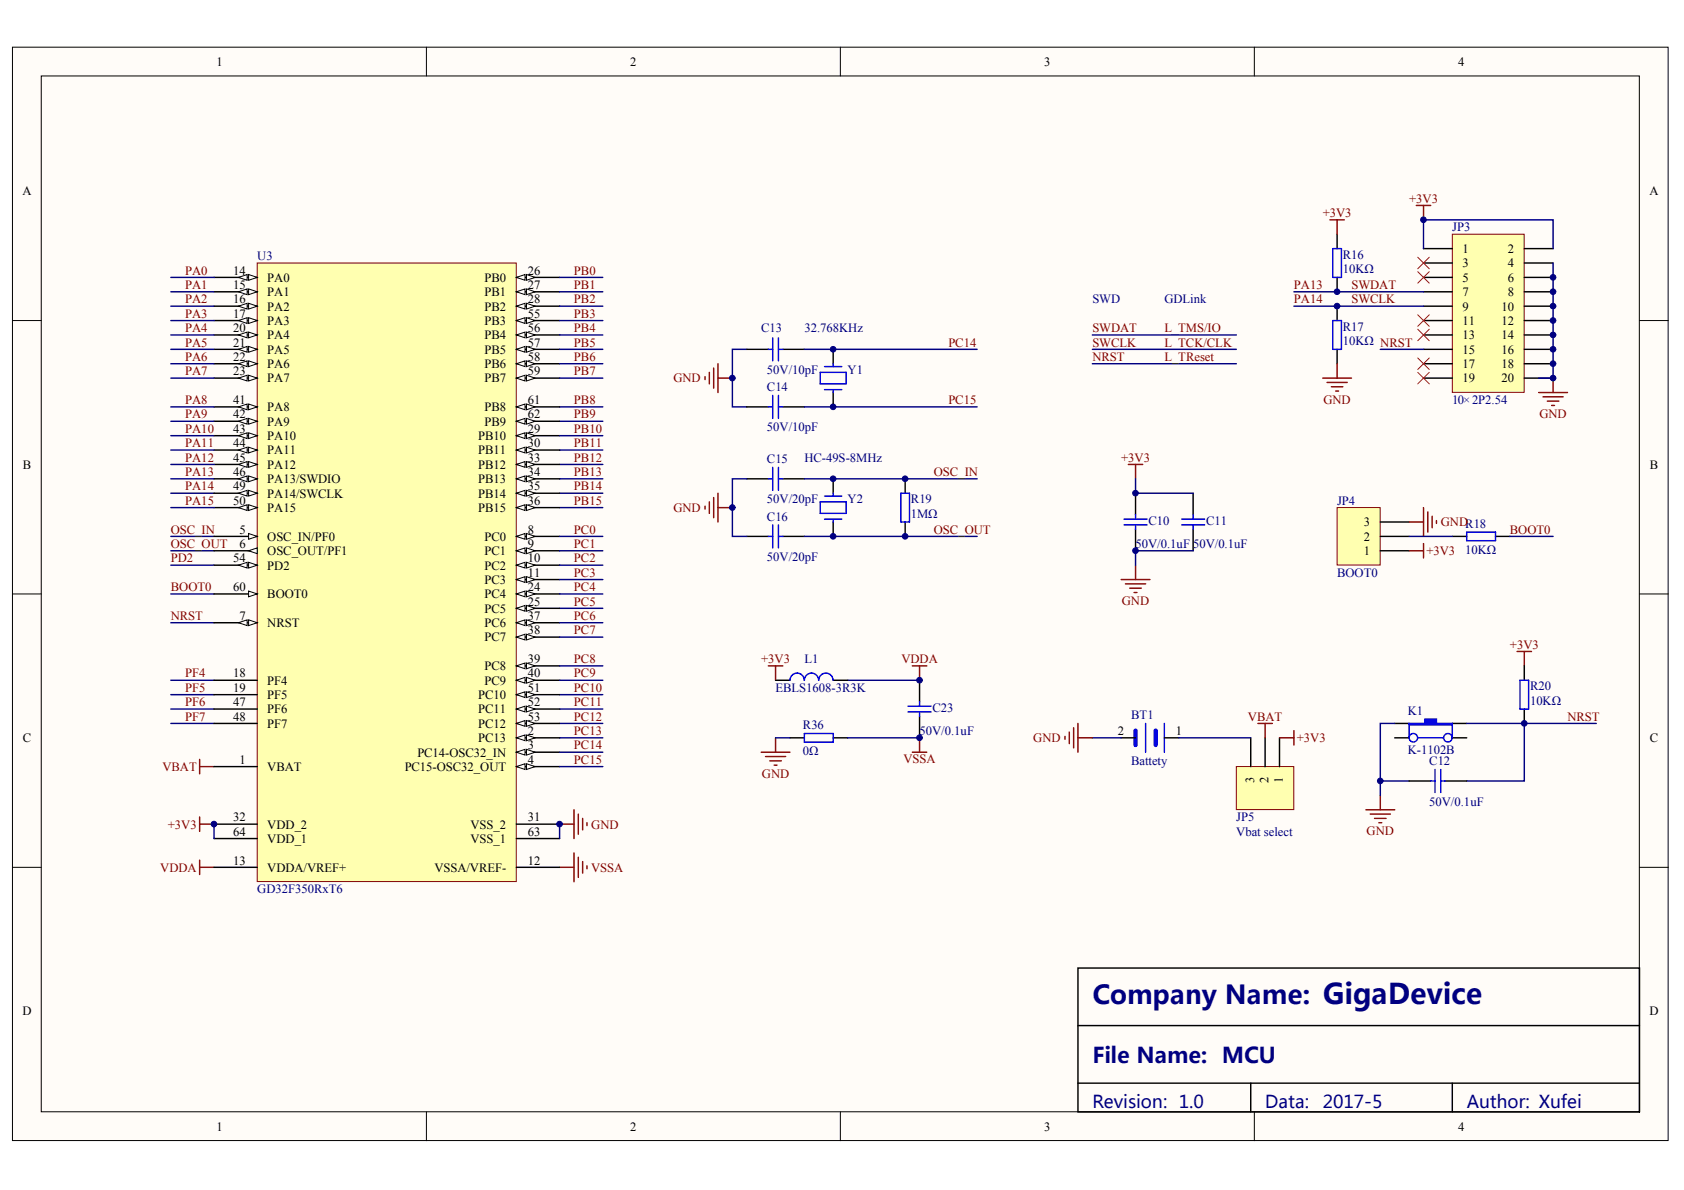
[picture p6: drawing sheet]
<svg xmlns="http://www.w3.org/2000/svg" width="297mm" height="210mm" viewBox="0 0 297 210" stroke-linecap="round" stroke-linejoin="round" font-family="sans-serif">
<defs><g id="words">
<text font-size="4.6" fill="#000080" x="192.7" y="177.1">Company Name: GigaDevice</text>
<text font-size="3.8" fill="#000080" x="192.7" y="187.5">File Name: MCU</text>
<g font-size="3.1" fill="#000080">
<text x="192.7" y="195.4">Revision: 1.0</text>
<text x="223.2" y="195.4">Data:</text>
<text x="233.3" y="195.4">2017-5</text>
<text x="258.7" y="195.4">Author: Xufei</text>
</g>
<g font-size="2.2">
<text x="38.2" y="11.6">1</text>
<text x="111.2" y="11.6">2</text>
<text x="184.2" y="11.6">3</text>
<text x="257.2" y="11.6">4</text>
<text x="4" y="34.4">A</text>
<text x="290.9" y="34.4">A</text>
<text x="257.9" y="44.6">1</text>
<text x="257.9" y="47.2">3</text>
<text x="266" y="44.6">2</text>
<text x="266" y="47.2">4</text>
<text x="41.1" y="48.4">14</text>
<text x="41.1" y="51">15</text>
<text x="41.1" y="53.5">16</text>
<text x="47.2" y="49.7">PA0</text>
<text x="47.2" y="52.2">PA1</text>
<text x="85.5" y="49.7">PB0</text>
<text x="85.5" y="52.2">PB1</text>
<text x="93.1" y="48.4">26</text>
<text x="93.1" y="51">27</text>
<text x="93.1" y="53.5">28</text>
<text x="257.9" y="49.7">5</text>
<text x="257.9" y="52.2">7</text>
<text x="266" y="49.7">6</text>
<text x="266" y="52.2">8</text>
<text x="41.1" y="56">17</text>
<text x="41.1" y="58.6">20</text>
<text x="47.2" y="54.8">PA2</text>
<text x="47.2" y="57.3">PA3</text>
<text x="47.2" y="59.9">PA4</text>
<text x="85.5" y="54.8">PB2</text>
<text x="85.5" y="57.3">PB3</text>
<text x="85.5" y="59.9">PB4</text>
<text x="93.1" y="56">55</text>
<text x="93.1" y="58.6">56</text>
<text x="257.9" y="54.8">9</text>
<text x="257.9" y="57.3">11</text>
<text x="257.9" y="59.9">13</text>
<text x="264.9" y="54.8">10</text>
<text x="264.9" y="57.3">12</text>
<text x="264.9" y="59.9">14</text>
<text x="41.1" y="61.1">21</text>
<text x="41.1" y="63.7">22</text>
<text x="47.2" y="62.4">PA5</text>
<text x="47.2" y="64.9">PA6</text>
<text x="85.5" y="62.4">PB5</text>
<text x="85.5" y="64.9">PB6</text>
<text x="93.1" y="61.1">57</text>
<text x="93.1" y="63.7">58</text>
<text x="257.9" y="62.4">15</text>
<text x="257.9" y="64.9">17</text>
<text x="264.9" y="62.4">16</text>
<text x="264.9" y="64.9">18</text>
<text x="41.1" y="66.2">23</text>
<text x="41.1" y="71.3">41</text>
<text x="47.2" y="67.5">PA7</text>
<text x="85.5" y="67.5">PB7</text>
<text x="93.1" y="66.2">59</text>
<text x="93.1" y="71.3">61</text>
<text x="257.9" y="67.5">19</text>
<text x="264.9" y="67.5">20</text>
<text x="41.1" y="73.8">42</text>
<text x="41.1" y="76.4">43</text>
<text x="47.2" y="72.5">PA8</text>
<text x="47.2" y="75.1">PA9</text>
<text x="47.2" y="77.6">PA10</text>
<text x="84.4" y="77.6">PB10</text>
<text x="85.5" y="72.5">PB8</text>
<text x="85.5" y="75.1">PB9</text>
<text x="93.1" y="73.8">62</text>
<text x="93.1" y="76.4">29</text>
<text x="4" y="82.6">B</text>
<text x="41.1" y="78.9">44</text>
<text x="41.1" y="81.4">45</text>
<text x="41.1" y="84">46</text>
<text x="47.2" y="80.2">PA11</text>
<text x="47.2" y="82.7">PA12</text>
<text x="84.4" y="80.2">PB11</text>
<text x="84.4" y="82.7">PB12</text>
<text x="93.1" y="78.9">30</text>
<text x="93.1" y="81.4">33</text>
<text x="93.1" y="84">34</text>
<text x="291" y="82.6">B</text>
<text x="41.1" y="86.5">49</text>
<text x="41.1" y="89">50</text>
<text x="47.2" y="85.2">PA13/SWDIO</text>
<text x="47.2" y="87.8">PA14/SWCLK</text>
<text x="84.4" y="85.2">PB13</text>
<text x="84.4" y="87.8">PB14</text>
<text x="93.1" y="86.5">35</text>
<text x="93.1" y="89">36</text>
<text x="42.2" y="94.1">5</text>
<text x="47.2" y="95.4">OSC_IN/PF0</text>
<text x="47.2" y="90.3">PA15</text>
<text x="84.4" y="90.3">PB15</text>
<text x="85.5" y="95.4">PC0</text>
<text x="93.1" y="94.1">8</text>
<text x="240.6" y="95.4">2</text>
<text x="240.6" y="92.8">3</text>
<text x="41.1" y="99.2">54</text>
<text x="42.2" y="96.7">6</text>
<text x="47.2" y="97.9">OSC_OUT/PF1</text>
<text x="47.2" y="100.5">PD2</text>
<text x="85.5" y="97.9">PC1</text>
<text x="85.5" y="100.5">PC2</text>
<text x="93.1" y="96.7">9</text>
<text x="93.1" y="99.2">10</text>
<text x="93.1" y="101.7">11</text>
<text x="240.6" y="97.9">1</text>
<text x="41.1" y="104.3">60</text>
<text x="47.2" y="105.5">BOOT0</text>
<text x="85.5" y="103">PC3</text>
<text x="85.5" y="105.5">PC4</text>
<text x="93.1" y="104.3">24</text>
<text x="93.1" y="106.8">25</text>
<text x="42.2" y="109.3">7</text>
<text x="47.2" y="110.6">NRST</text>
<text x="85.5" y="108.1">PC5</text>
<text x="85.5" y="110.6">PC6</text>
<text x="85.5" y="113.2">PC7</text>
<text x="93.1" y="109.3">37</text>
<text x="93.1" y="111.9">38</text>
<text x="41.1" y="119.5">18</text>
<text x="85.5" y="118.2">PC8</text>
<text x="93.1" y="117">39</text>
<text x="93.1" y="119.5">40</text>
<text x="41.1" y="122">19</text>
<text x="41.1" y="124.6">47</text>
<text x="47.2" y="123.3">PF5</text>
<text x="47.2" y="125.8">PF6</text>
<text x="47.2" y="120.8">PF4</text>
<text x="84.4" y="123.3">PC10</text>
<text x="84.4" y="125.8">PC11</text>
<text x="85.5" y="120.8">PC9</text>
<text x="93.1" y="122">51</text>
<text x="93.1" y="124.6">52</text>
<text x="4" y="130.9">C</text>
<text x="41.1" y="127.1">48</text>
<text x="47.2" y="128.4">PF7</text>
<text x="84.4" y="128.4">PC12</text>
<text x="84.4" y="130.9">PC13</text>
<text x="93.1" y="127.1">53</text>
<text x="93.1" y="129.6">2</text>
<text x="197.1" y="129.6">2</text>
<text x="207.4" y="129.6">1</text>
<text x="291" y="130.9">C</text>
<text x="42.2" y="134.7">1</text>
<text x="47.2" y="136">VBAT</text>
<text x="71.4" y="136">PC15-OSC32_OUT</text>
<text x="73.6" y="133.5">PC14-OSC32_IN</text>
<text x="93.1" y="132.2">3</text>
<text x="93.1" y="134.7">4</text>
<text x="221.2" y="138.1" transform="rotate(-90 221.2 138.1)">3</text>
<text x="223.7" y="138.1" transform="rotate(-90 223.7 138.1)">2</text>
<text x="226.3" y="138.1" transform="rotate(-90 226.3 138.1)">1</text>
<text x="41.1" y="144.9">32</text>
<text x="41.1" y="147.4">64</text>
<text x="47.2" y="146.1">VDD_2</text>
<text x="47.2" y="148.7">VDD_1</text>
<text x="83" y="146.1">VSS_2</text>
<text x="83" y="148.7">VSS_1</text>
<text x="93.1" y="144.9">31</text>
<text x="93.1" y="147.4">63</text>
<text x="41.1" y="152.5">13</text>
<text x="47.2" y="153.8">VDDA/VREF+</text>
<text x="76.6" y="153.8">VSSA/VREF-</text>
<text x="93.1" y="152.5">12</text>
<text x="4" y="179.1">D</text>
<text x="290.9" y="179.1">D</text>
<text x="38.2" y="199.4">1</text>
<text x="111.2" y="199.4">2</text>
<text x="184.2" y="199.4">3</text>
<text x="257.2" y="199.4">4</text>
</g>
<g font-size="2.2" fill="#800000">
<text x="248.6" y="35.7">+3V3</text>
<text x="233.3" y="38.3">+3V3</text>
<text x="32.7" y="48.4">PA0</text>
<text x="32.7" y="51">PA1</text>
<text x="32.7" y="53.5">PA2</text>
<text x="101.2" y="53.5">PB2</text>
<text x="101.2" y="51">PB1</text>
<text x="101.2" y="48.4">PB0</text>
<text x="228.2" y="51">PA13</text>
<text x="228.2" y="53.5">PA14</text>
<text x="238.4" y="51">SWDAT</text>
<text x="238.4" y="53.5">SWCLK</text>
<text x="32.7" y="56">PA3</text>
<text x="32.7" y="58.6">PA4</text>
<text x="101.2" y="56">PB3</text>
<text x="101.2" y="58.6">PB4</text>
<text x="192.7" y="58.6">SWDAT</text>
<text x="205.4" y="58.6">L_TMS/IO</text>
<text x="32.7" y="63.7">PA6</text>
<text x="32.7" y="61.1">PA5</text>
<text x="101.2" y="63.7">PB6</text>
<text x="101.2" y="61.1">PB5</text>
<text x="167.3" y="61.1">PC14</text>
<text x="192.7" y="61.1">SWCLK</text>
<text x="192.7" y="63.7">NRST</text>
<text x="205.4" y="61.1">L_TCK/CLK</text>
<text x="205.4" y="63.7">L_TReset</text>
<text x="32.7" y="66.2">PA7</text>
<text x="32.7" y="71.3">PA8</text>
<text x="101.2" y="71.3">PB8</text>
<text x="101.2" y="66.2">PB7</text>
<text x="118.8" y="67.5">GND</text>
<text x="167.3" y="71.3">PC15</text>
<text x="233.4" y="71.2">GND</text>
<text x="32.7" y="76.4">PA10</text>
<text x="32.7" y="73.8">PA9</text>
<text x="101.2" y="76.4">PB10</text>
<text x="101.2" y="73.8">PB9</text>
<text x="271.5" y="73.8">GND</text>
<text x="32.7" y="84">PA13</text>
<text x="32.7" y="81.4">PA12</text>
<text x="32.7" y="78.9">PA11</text>
<text x="101.2" y="78.9">PB11</text>
<text x="101.2" y="84">PB13</text>
<text x="101.2" y="81.4">PB12</text>
<text x="164.7" y="84">OSC_IN</text>
<text x="197.8" y="81.4">+3V3</text>
<text x="32.7" y="86.5">PA14</text>
<text x="32.7" y="89">PA15</text>
<text x="101.2" y="89">PB15</text>
<text x="101.2" y="86.5">PB14</text>
<text x="30.1" y="94.1">OSC_IN</text>
<text x="101.2" y="94.1">PC0</text>
<text x="118.8" y="90.3">GND</text>
<text x="164.7" y="94.1">OSC_OUT</text>
<text x="254.1" y="92.8">GNDR18</text>
<text x="266.3" y="94.1">BOOT0</text>
<text x="30.1" y="96.7">OSC_OUT</text>
<text x="30.1" y="99.2">PD2</text>
<text x="101.2" y="96.7">PC1</text>
<text x="101.2" y="99.2">PC2</text>
<text x="101.2" y="101.7">PC3</text>
<text x="251.6" y="97.9">+3V3</text>
<text x="30.1" y="104.3">BOOT0</text>
<text x="101.2" y="106.8">PC5</text>
<text x="101.2" y="104.3">PC4</text>
<text x="197.9" y="106.8">GND</text>
<text x="30.1" y="109.3">NRST</text>
<text x="101.2" y="111.9">PC7</text>
<text x="101.2" y="109.3">PC6</text>
<text x="32.7" y="119.5">PF4</text>
<text x="101.2" y="119.5">PC9</text>
<text x="101.2" y="117">PC8</text>
<text x="134.3" y="117">+3V3</text>
<text x="159" y="117">VDDA</text>
<text x="266.3" y="114.4">+3V3</text>
<text x="32.7" y="122">PF5</text>
<text x="32.7" y="124.6">PF6</text>
<text x="101.2" y="122">PC10</text>
<text x="101.2" y="124.6">PC11</text>
<text x="32.7" y="127.1">PF7</text>
<text x="101.2" y="127.1">PC12</text>
<text x="101.2" y="129.6">PC13</text>
<text x="182.3" y="130.9">GND</text>
<text x="220.1" y="127.1">VBAT</text>
<text x="228.7" y="130.9">+3V3</text>
<text x="276.5" y="127.1">NRST</text>
<text x="28.7" y="136">VBAT</text>
<text x="101.2" y="132.2">PC14</text>
<text x="101.2" y="134.7">PC15</text>
<text x="134.4" y="137.2">GND</text>
<text x="159.4" y="134.7">VSSA</text>
<text x="29.6" y="146.1">+3V3</text>
<text x="104.3" y="146.1">GND</text>
<text x="241.1" y="147.4">GND</text>
<text x="28.3" y="153.8">VDDA</text>
<text x="104.3" y="153.8">VSSA</text>
</g>
<g font-size="2.2" fill="#000080">
<text x="256.2" y="40.8">JP3</text>
<text x="45.4" y="45.9">U3</text>
<text x="236.9" y="45.6">R16</text>
<text x="192.7" y="53.5">SWD</text>
<text x="205.4" y="53.5">GDLink</text>
<text x="236.9" y="48.2">10KΩ</text>
<text x="134.3" y="58.6">C13</text>
<text x="141.9" y="58.6">32.768KHz</text>
<text x="236.9" y="58.3">R17</text>
<text x="135.3" y="65.9">50V/10pF</text>
<text x="149.5" y="65.9">Y1</text>
<text x="236.9" y="60.9">10KΩ NRST</text>
<text x="135.3" y="69">C14</text>
<text x="256.2" y="71.3">10×2P2.54</text>
<text x="135.3" y="76.1">50V/10pF</text>
<text x="135.3" y="81.7">C15</text>
<text x="141.9" y="81.4">HC-49S-8MHz</text>
<text x="135.3" y="88.8">50V/20pF</text>
<text x="149.5" y="88.8">Y2</text>
<text x="160.7" y="88.8">R19</text>
<text x="235.9" y="89">JP4</text>
<text x="135.3" y="91.8">C16</text>
<text x="160.7" y="91.3">1MΩ</text>
<text x="202.6" y="92.6">C10</text>
<text x="212.7" y="92.6">C11</text>
<text x="135.3" y="98.9">50V/20pF</text>
<text x="200.3" y="96.7">50V/0.1uF</text>
<text x="210.5" y="96.7">50V/0.1uF</text>
<text x="235.9" y="101.7">BOOT0</text>
<text x="258.5" y="97.7">10KΩ</text>
<text x="141.9" y="117">L1</text>
<text x="136.8" y="122">EBLS1608-3R3K</text>
<text x="164.5" y="125.6">C23</text>
<text x="269.9" y="121.8">R20</text>
<text x="269.9" y="124.3">10KΩ</text>
<text x="141.6" y="128.6">R36</text>
<text x="162.2" y="129.6">50V/0.1uF</text>
<text x="199.5" y="126.9">BT1</text>
<text x="248.3" y="126.1">K1</text>
<text x="141.6" y="133.2">0Ω</text>
<text x="199.5" y="135">Battety</text>
<text x="248.3" y="132.9">K-1102B</text>
<text x="252.1" y="135">C12</text>
<text x="252.1" y="142.1">50V/0.1uF</text>
<text x="218.1" y="144.9">JP5</text>
<text x="218.1" y="147.4">Vbat select</text>
<text x="45.4" y="157.6">GD32F350RxT6</text>
</g>
</g></defs>
<g fill="#fffcf8" stroke="#000" stroke-width=".18">
<path d="M2.2 8.3h292v192.9h-292z"/>
<path d="M7.3 13.4h281.9v182.7h-281.9z"/>
</g>
<path d="M75.2 8.3v5.1M148.2 8.3v5.1M221.2 8.3v5.1M2.2 56.5h5.1M289.2 56.5h5.1M2.2 104.8h5.1M289.2 104.8h5.1M2.2 153h5.1M289.2 153h5.1M75.2 196.1v5.1M148.2 196.1v5.1M221.2 196.1v5.1" fill="none" stroke="#000" stroke-width=".18"/>
<path d="M190.1 170.8h99.1v25.3h-99.1zM190.1 180.9h99.1M190.1 191.1h99.1M220.6 191.1v5M256.2 191.1v5" fill="none" stroke="#000" stroke-width=".25"/>
<path d="M218.1 135.2h10.1v7.6h-10.1z" fill="#ffffb0" stroke="#800000" stroke-width=".18"/>
<g fill="none" stroke="#000" stroke-width=".25">
<path d="M131.7 84.5h3.8M131.7 94.6h3.8M138.1 84.5h3.8M138.1 94.6h3.8M147 84.5v2.5M147 92.1v2.5M159.7 84.5v2.5M159.7 92.1v2.5M256.2 94.6h2.5M263.8 94.6h2.5M268.9 117.5v2.5M197.8 130.1h2.5"/>
<path d="M205.4 130.1h2.5M220.6 130.1v5.1M223.2 130.1v5.1M225.7 130.1v5.1M246 130.1h2.6M246 127.6h2.6M248.6 137.8h3.8M254.9 137.8h3.8M256.2 130.1h2.5M256.2 127.6h2.5M268.9 125.1v2.5"/>
</g>
<g fill="none" stroke="#800000" stroke-width=".25">
<path d="M124.4 89.3v.5M125.1 88.5v2.1M125.9 87.8v3.5M126.6 87v5.1M126.6 89.5h2.6M267.6 114.9h2.5M268.9 114.9v2.6M35.2 134v2.5M35.2 135.2h2.6M187.9 129.9v.5M188.6 129.1v2.1M189.4 128.4v3.5"/>
<path d="M190.1 127.6v5.1M190.1 130.1h2.6M221.9 127.6h2.5M223.2 127.6v2.5M225.7 130.1h2.5M228.2 128.9v2.5M240.9 142.8h5.1M241.7 143.6h3.5M242.5 144.4h2M243.2 145.1h.5M243.5 140.3v2.5"/>
</g>
<g fill="none" stroke="#00f" stroke-width=".25">
<path d="M135.5 84.5h.8M135.5 94.6h.8M136.3 82.4v4.1M136.3 92.6v4M137.3 84.5h.8M137.3 82.4v4.1M137.3 92.6v4M137.3 94.6h.8M144.7 88.5h4.5v2.1h-4.5zM145.4 87.5h3.1M145.4 91.6h3.1M147 87v.5"/>
<path d="M147 91.6v.5M158.9 87h1.5v5.1h-1.5zM258.7 93.9h5.1v1.5h-5.1zM268.1 120h1.5v5.1h-1.5zM202.1 127.6v5.1M205.4 127.6v5.1M248.6 127.6v2.5M250.1 130.1h4.5M252.4 137.8h.7M253.1 135.7v4.1M254.1 137.8h.8M254.1 135.7v4.1"/>
<path d="M256.2 127.6v2.5"/>
<circle cx="249.3" cy="130.1" r=".75"/>
<circle cx="255.4" cy="130.1" r=".75"/>
</g>
<path d="M200.3 128.9v2.5M203.9 128.9v2.5" fill="none" stroke="#00f" stroke-width=".76"/>
<path d="M30.1 94.6h7.7M30.1 97.2h7.7M131.7 84.5h-2.5v10.1h2.5M141.9 84.5h30.5M141.9 94.6h30.5M30.1 109.8h7.7M192.7 130.1h5.1M207.9 130.1h12.7M243.5 137.8h5.1M246 127.6h-2.5v12.7M258.7 127.6h22.9M268.9 127.6v10.2h-10.2" fill="none" stroke="#000080" stroke-width=".25"/>
<path d="M248.6 127.6h2.7v-.8h2.1v.8h2.8v.3h-7.6z" fill-rule="evenodd" fill="#00f" stroke="#00f" stroke-width=".25"/>
<path d="M235.9 89.5h7.5v10.2h-7.5z" fill="#ffffb0" stroke="#800000" stroke-width=".18"/>
<path d="M200.3 87v3.8M200.3 93.3v3.9M210.5 87v3.8M210.5 93.3v3.9M243.5 97.2h5.1M243.5 94.6h5.1M243.5 92.1h5.1" fill="none" stroke="#000" stroke-width=".25"/>
<g fill="none" stroke="#800000" stroke-width=".25">
<path d="M199 81.9h2.6M200.3 81.9v2.6M200.3 99.7v2.5M248.6 92.1h2.5M248.6 97.2h2.5M251.1 89.5v5.1M251.1 95.9v2.5M251.9 90.3v3.6M252.6 91.1v2M253.4 91.8v.5M197.8 102.2h5M198.5 103h3.6"/>
<path d="M199.3 103.7h2M200 104.5h.6M35.2 144.1v2.5M35.2 151.7v2.6M35.2 145.4h2.6M35.2 153h2.6M98.7 145.4h2.5M98.7 153h2.5M101.2 142.8v5.1M101.2 150.4v5.1M102 143.6v3.5M102 151.2v3.6"/>
<path d="M102.8 144.4v2M102.8 152v2M103.5 145.1v.5M103.5 152.7v.5"/>
</g>
<g fill="none" stroke="#000080" stroke-width=".25">
<path d="M98.7 71.8h7.6M98.7 74.3h7.6M98.7 79.4h7.6M30.1 87h7.7M30.1 99.7h7.7M98.7 87h7.6M98.7 89.5h7.6M98.7 81.9h7.6M98.7 84.5h7.6M248.6 94.6h7.6M266.3 94.6h7.6M30.1 104.8h7.7"/>
<path d="M30.1 120h7.7M98.7 107.3h7.6M30.1 125.1h7.7M30.1 127.6h7.7M30.1 122.5h7.7M98.7 125.1h7.6M98.7 127.6h7.6M98.7 122.5h7.6M98.7 130.1h7.6"/>
</g>
<path d="M198.3 91.6h4M198.3 92.6h4M200.3 90.8v.8M200.3 92.6v.7M208.4 91.6h4.1M208.4 92.6h4.1M210.5 90.8v.8M210.5 92.6v.7" fill="none" stroke="#00f" stroke-width=".25"/>
<path d="M256.2 41.3h12.6v27.9h-12.6z" fill="#ffffb0" stroke="#800000" stroke-width=".18"/>
<g fill="none" stroke="#000" stroke-width=".25">
<path d="M235.9 41.3v2.6M235.9 48.9v2.6M235.9 54v2.5M251.1 43.9h5.1M251.1 46.4h5.1M251.1 48.9h5.1M251.1 51.5h5.1M251.1 54h5.1M251.1 56.5h5.1M251.1 59.1h5.1M268.9 43.9h5M268.9 46.4h5"/>
<path d="M268.9 48.9h5M268.9 51.5h5M268.9 54h5M268.9 56.5h5M268.9 59.1h5M131.7 61.6h3.8M131.7 71.8h3.8M138.1 61.6h3.8M138.1 71.8h3.8M147 61.6v2.6M147 69.2v2.6M235.9 61.6v2.6"/>
<path d="M251.1 61.6h5.1M251.1 64.2h5.1M251.1 66.7h5.1M268.9 61.6h5M268.9 64.2h5M268.9 66.7h5"/>
</g>
<g fill="none" stroke="#800000" stroke-width=".25">
<path d="M234.6 38.8h2.5M235.9 38.8v2.5M249.8 36.2h2.6M251.1 36.2v2.6M124.4 66.4v.5M125.1 65.7v2M125.9 64.9v3.6M126.6 66.7h2.6M126.6 64.2v5M233.3 66.7h5.1M234.1 67.5h3.5M234.8 68.2h2.1"/>
<path d="M235.6 69h.5M235.9 64.2v2.5M271.4 69.2h5.1M272.2 70h3.5M272.9 70.8h2.1M273.7 71.5h.5M273.9 66.7v2.5"/>
</g>
<g fill="none" stroke="#000080" stroke-width=".25">
<path d="M192.7 59.1h25.4M228.2 54h22.9M228.2 51.5h22.9M251.1 43.9v-5.1h22.8v5.1M273.9 46.4v20.3h-2.5M131.7 61.6h-2.5v10.2h2.5M141.9 61.6h30.5M141.9 71.8h30.5M192.7 61.6h25.4M192.7 64.2h25.4M243.5 61.6h7.6M200.3 84.5v2.5h10.2"/>
<path d="M210.5 97.2h-10.2v2.5"/>
</g>
<path d="M250.1 45.4l2 2M250.1 47.9l2 2M250.1 55.5l2 2.1M250.1 58.1l2 2M252.1 45.4l-2 2M252.1 47.9l-2 2M252.1 55.5l-2 2.1M252.1 58.1l-2 2M250.1 63.1l2 2.1M250.1 65.7l2 2M252.1 63.1l-2 2.1M252.1 65.7l-2 2" fill="none" stroke="#f00" stroke-width=".18"/>
<g fill="none" stroke="#00f" stroke-width=".25">
<path d="M136.3 59.6v4.1M137.3 59.6v4.1M235.1 43.9h1.5v5h-1.5zM235.1 56.5h1.5v5.1h-1.5zM135.5 61.6h.8M135.5 71.8h.8M136.3 69.7v4.1M137.3 61.6h.8M137.3 71.8h.8M137.3 69.7v4.1M144.7 65.7h4.5v2h-4.5zM145.4 68.7h3.1"/>
<path d="M145.4 64.7h3.1M147 64.2v.5M147 68.7v.5"/>
</g>
<path d="M45.4 46.4h45.7v109.1h-45.7z" fill="#ffffb0" stroke="#800000" stroke-width=".18"/>
<path d="M37.8 104.8h7.6" fill="none" stroke="#000" stroke-width=".25"/>
<path d="M43.8 104.3l1.6 .5-1.6 .5z" fill="#fffcf8" stroke="#000" stroke-width=".18"/>
<path d="M37.8 109.8h7.6" fill="none" stroke="#000" stroke-width=".25"/>
<g fill="#fffcf8" stroke="#000" stroke-width=".18">
<path d="M43.8 109.3l1.6 .5-1.6 .5z"/>
<path d="M42.1 109.8l1.5-.5v1z"/>
</g>
<path d="M37.8 94.6h7.6" fill="none" stroke="#000" stroke-width=".25"/>
<path d="M43.8 94.1l1.6 .5-1.6 .5z" fill="#fffcf8" stroke="#000" stroke-width=".18"/>
<path d="M37.8 97.2h7.6" fill="none" stroke="#000" stroke-width=".25"/>
<path d="M43.8 97.2l1.6-.6v1.1z" fill="#fffcf8" stroke="#000" stroke-width=".18"/>
<path d="M37.8 48.9h7.6" fill="none" stroke="#000" stroke-width=".25"/>
<g fill="#fffcf8" stroke="#000" stroke-width=".18">
<path d="M43.8 48.4l1.6 .5-1.6 .5z"/>
<path d="M42.1 48.9l1.5-.5v1z"/>
</g>
<path d="M37.8 51.5h7.6" fill="none" stroke="#000" stroke-width=".25"/>
<g fill="#fffcf8" stroke="#000" stroke-width=".18">
<path d="M43.8 51l1.6 .5-1.6 .5z"/>
<path d="M42.1 51.5l1.5-.5v1z"/>
</g>
<path d="M37.8 54h7.6" fill="none" stroke="#000" stroke-width=".25"/>
<g fill="#fffcf8" stroke="#000" stroke-width=".18">
<path d="M43.8 53.5l1.6 .5-1.6 .5z"/>
<path d="M42.1 54l1.5-.5v1z"/>
</g>
<path d="M37.8 56.5h7.6" fill="none" stroke="#000" stroke-width=".25"/>
<g fill="#fffcf8" stroke="#000" stroke-width=".18">
<path d="M43.8 56l1.6 .5-1.6 .6z"/>
<path d="M42.1 56.5l1.5-.5v1.1z"/>
</g>
<path d="M37.8 59.1h7.6" fill="none" stroke="#000" stroke-width=".25"/>
<g fill="#fffcf8" stroke="#000" stroke-width=".18">
<path d="M43.8 58.6l1.6 .5-1.6 .5z"/>
<path d="M42.1 59.1l1.5-.5v1z"/>
</g>
<path d="M37.8 61.6h7.6" fill="none" stroke="#000" stroke-width=".25"/>
<g fill="#fffcf8" stroke="#000" stroke-width=".18">
<path d="M43.8 61.1l1.6 .5-1.6 .5z"/>
<path d="M42.1 61.6l1.5-.5v1z"/>
</g>
<path d="M37.8 64.2h7.6" fill="none" stroke="#000" stroke-width=".25"/>
<g fill="#fffcf8" stroke="#000" stroke-width=".18">
<path d="M43.8 63.7l1.6 .5-1.6 .5z"/>
<path d="M42.1 64.2l1.5-.5v1z"/>
</g>
<path d="M37.8 66.7h7.6" fill="none" stroke="#000" stroke-width=".25"/>
<g fill="#fffcf8" stroke="#000" stroke-width=".18">
<path d="M43.8 66.2l1.6 .5-1.6 .5z"/>
<path d="M42.1 66.7l1.5-.5v1z"/>
</g>
<path d="M37.8 71.8h7.6" fill="none" stroke="#000" stroke-width=".25"/>
<g fill="#fffcf8" stroke="#000" stroke-width=".18">
<path d="M43.8 71.3l1.6 .5-1.6 .5z"/>
<path d="M42.1 71.8l1.5-.5v1z"/>
</g>
<path d="M37.8 74.3h7.6" fill="none" stroke="#000" stroke-width=".25"/>
<g fill="#fffcf8" stroke="#000" stroke-width=".18">
<path d="M43.8 73.8l1.6 .5-1.6 .5z"/>
<path d="M42.1 74.3l1.5-.5v1z"/>
</g>
<path d="M37.8 76.8h7.6" fill="none" stroke="#000" stroke-width=".25"/>
<g fill="#fffcf8" stroke="#000" stroke-width=".18">
<path d="M43.8 76.3l1.6 .5-1.6 .6z"/>
<path d="M42.1 76.8l1.5-.5v1.1z"/>
</g>
<path d="M37.8 79.4h7.6" fill="none" stroke="#000" stroke-width=".25"/>
<g fill="#fffcf8" stroke="#000" stroke-width=".18">
<path d="M43.8 78.9l1.6 .5-1.6 .5z"/>
<path d="M42.1 79.4l1.5-.5v1z"/>
</g>
<path d="M37.8 81.9h7.6" fill="none" stroke="#000" stroke-width=".25"/>
<g fill="#fffcf8" stroke="#000" stroke-width=".18">
<path d="M43.8 81.4l1.6 .5-1.6 .5z"/>
<path d="M42.1 81.9l1.5-.5v1z"/>
</g>
<path d="M37.8 84.5h7.6" fill="none" stroke="#000" stroke-width=".25"/>
<g fill="#fffcf8" stroke="#000" stroke-width=".18">
<path d="M43.8 84l1.6 .5-1.6 .5z"/>
<path d="M42.1 84.5l1.5-.5v1z"/>
</g>
<path d="M37.8 87h7.6" fill="none" stroke="#000" stroke-width=".25"/>
<g fill="#fffcf8" stroke="#000" stroke-width=".18">
<path d="M43.8 86.5l1.6 .5-1.6 .5z"/>
<path d="M42.1 87l1.5-.5v1z"/>
</g>
<path d="M37.8 89.5h7.6" fill="none" stroke="#000" stroke-width=".25"/>
<g fill="#fffcf8" stroke="#000" stroke-width=".18">
<path d="M43.8 89l1.6 .5-1.6 .5z"/>
<path d="M42.1 89.5l1.5-.5v1z"/>
</g>
<path d="M91.1 48.9h7.6" fill="none" stroke="#000" stroke-width=".25"/>
<g fill="#fffcf8" stroke="#000" stroke-width=".18">
<path d="M91.1 48.9l1.5-.5v1z"/>
<path d="M92.9 48.4l1.5 .5-1.5 .5z"/>
</g>
<path d="M91.1 51.5h7.6" fill="none" stroke="#000" stroke-width=".25"/>
<g fill="#fffcf8" stroke="#000" stroke-width=".18">
<path d="M91.1 51.5l1.5-.5v1z"/>
<path d="M92.9 51l1.5 .5-1.5 .5z"/>
</g>
<path d="M91.1 54h7.6" fill="none" stroke="#000" stroke-width=".25"/>
<g fill="#fffcf8" stroke="#000" stroke-width=".18">
<path d="M91.1 54l1.5-.5v1z"/>
<path d="M92.9 53.5l1.5 .5-1.5 .5z"/>
</g>
<path d="M91.1 56.5h7.6" fill="none" stroke="#000" stroke-width=".25"/>
<g fill="#fffcf8" stroke="#000" stroke-width=".18">
<path d="M91.1 56.5l1.5-.5v1.1z"/>
<path d="M92.9 56l1.5 .5-1.5 .6z"/>
</g>
<path d="M91.1 59.1h7.6" fill="none" stroke="#000" stroke-width=".25"/>
<g fill="#fffcf8" stroke="#000" stroke-width=".18">
<path d="M91.1 59.1l1.5-.5v1z"/>
<path d="M92.9 58.6l1.5 .5-1.5 .5z"/>
</g>
<path d="M91.1 61.6h7.6" fill="none" stroke="#000" stroke-width=".25"/>
<g fill="#fffcf8" stroke="#000" stroke-width=".18">
<path d="M91.1 61.6l1.5-.5v1z"/>
<path d="M92.9 61.1l1.5 .5-1.5 .5z"/>
</g>
<path d="M91.1 64.2h7.6" fill="none" stroke="#000" stroke-width=".25"/>
<g fill="#fffcf8" stroke="#000" stroke-width=".18">
<path d="M91.1 64.2l1.5-.5v1z"/>
<path d="M92.9 63.7l1.5 .5-1.5 .5z"/>
</g>
<path d="M91.1 66.7h7.6" fill="none" stroke="#000" stroke-width=".25"/>
<g fill="#fffcf8" stroke="#000" stroke-width=".18">
<path d="M91.1 66.7l1.5-.5v1z"/>
<path d="M92.9 66.2l1.5 .5-1.5 .5z"/>
</g>
<path d="M91.1 71.8h7.6" fill="none" stroke="#000" stroke-width=".25"/>
<g fill="#fffcf8" stroke="#000" stroke-width=".18">
<path d="M91.1 71.8l1.5-.5v1z"/>
<path d="M92.9 71.3l1.5 .5-1.5 .5z"/>
</g>
<path d="M91.1 74.3h7.6" fill="none" stroke="#000" stroke-width=".25"/>
<g fill="#fffcf8" stroke="#000" stroke-width=".18">
<path d="M91.1 74.3l1.5-.5v1z"/>
<path d="M92.9 73.8l1.5 .5-1.5 .5z"/>
</g>
<path d="M91.1 76.8h7.6" fill="none" stroke="#000" stroke-width=".25"/>
<g fill="#fffcf8" stroke="#000" stroke-width=".18">
<path d="M91.1 76.8l1.5-.5v1.1z"/>
<path d="M92.9 76.3l1.5 .5-1.5 .6z"/>
</g>
<path d="M91.1 79.4h7.6" fill="none" stroke="#000" stroke-width=".25"/>
<g fill="#fffcf8" stroke="#000" stroke-width=".18">
<path d="M91.1 79.4l1.5-.5v1z"/>
<path d="M92.9 78.9l1.5 .5-1.5 .5z"/>
</g>
<path d="M91.1 81.9h7.6" fill="none" stroke="#000" stroke-width=".25"/>
<g fill="#fffcf8" stroke="#000" stroke-width=".18">
<path d="M91.1 81.9l1.5-.5v1z"/>
<path d="M92.9 81.4l1.5 .5-1.5 .5z"/>
</g>
<path d="M91.1 84.5h7.6" fill="none" stroke="#000" stroke-width=".25"/>
<g fill="#fffcf8" stroke="#000" stroke-width=".18">
<path d="M91.1 84.5l1.5-.5v1z"/>
<path d="M92.9 84l1.5 .5-1.5 .5z"/>
</g>
<path d="M91.1 87h7.6" fill="none" stroke="#000" stroke-width=".25"/>
<g fill="#fffcf8" stroke="#000" stroke-width=".18">
<path d="M91.1 87l1.5-.5v1z"/>
<path d="M92.9 86.5l1.5 .5-1.5 .5z"/>
</g>
<path d="M91.1 89.5h7.6" fill="none" stroke="#000" stroke-width=".25"/>
<g fill="#fffcf8" stroke="#000" stroke-width=".18">
<path d="M91.1 89.5l1.5-.5v1z"/>
<path d="M92.9 89l1.5 .5-1.5 .5z"/>
</g>
<path d="M91.1 94.6h7.6" fill="none" stroke="#000" stroke-width=".25"/>
<g fill="#fffcf8" stroke="#000" stroke-width=".18">
<path d="M91.1 94.6l1.5-.5v1z"/>
<path d="M92.9 94.1l1.5 .5-1.5 .5z"/>
</g>
<path d="M91.1 97.2h7.6" fill="none" stroke="#000" stroke-width=".25"/>
<g fill="#fffcf8" stroke="#000" stroke-width=".18">
<path d="M91.1 97.2l1.5-.6v1.1z"/>
<path d="M92.9 96.6l1.5 .6-1.5 .5z"/>
</g>
<path d="M91.1 99.7h7.6" fill="none" stroke="#000" stroke-width=".25"/>
<g fill="#fffcf8" stroke="#000" stroke-width=".18">
<path d="M91.1 99.7l1.5-.5v1z"/>
<path d="M92.9 99.2l1.5 .5-1.5 .5z"/>
</g>
<path d="M91.1 102.2h7.6" fill="none" stroke="#000" stroke-width=".25"/>
<g fill="#fffcf8" stroke="#000" stroke-width=".18">
<path d="M91.1 102.2l1.5-.5v1z"/>
<path d="M92.9 101.7l1.5 .5-1.5 .5z"/>
</g>
<path d="M91.1 104.8h7.6" fill="none" stroke="#000" stroke-width=".25"/>
<g fill="#fffcf8" stroke="#000" stroke-width=".18">
<path d="M91.1 104.8l1.5-.5v1z"/>
<path d="M92.9 104.3l1.5 .5-1.5 .5z"/>
</g>
<path d="M91.1 107.3h7.6" fill="none" stroke="#000" stroke-width=".25"/>
<g fill="#fffcf8" stroke="#000" stroke-width=".18">
<path d="M91.1 107.3l1.5-.5v1z"/>
<path d="M92.9 106.8l1.5 .5-1.5 .5z"/>
</g>
<path d="M91.1 109.8h7.6" fill="none" stroke="#000" stroke-width=".25"/>
<g fill="#fffcf8" stroke="#000" stroke-width=".18">
<path d="M91.1 109.8l1.5-.5v1z"/>
<path d="M92.9 109.3l1.5 .5-1.5 .5z"/>
</g>
<path d="M91.1 112.4h7.6" fill="none" stroke="#000" stroke-width=".25"/>
<g fill="#fffcf8" stroke="#000" stroke-width=".18">
<path d="M91.1 112.4l1.5-.5v1z"/>
<path d="M92.9 111.9l1.5 .5-1.5 .5z"/>
</g>
<path d="M91.1 117.5h7.6" fill="none" stroke="#000" stroke-width=".25"/>
<g fill="#fffcf8" stroke="#000" stroke-width=".18">
<path d="M91.1 117.5l1.5-.6v1.1z"/>
<path d="M92.9 116.9l1.5 .6-1.5 .5z"/>
</g>
<path d="M91.1 120h7.6" fill="none" stroke="#000" stroke-width=".25"/>
<g fill="#fffcf8" stroke="#000" stroke-width=".18">
<path d="M91.1 120l1.5-.5v1z"/>
<path d="M92.9 119.5l1.5 .5-1.5 .5z"/>
</g>
<path d="M91.1 122.5h7.6" fill="none" stroke="#000" stroke-width=".25"/>
<g fill="#fffcf8" stroke="#000" stroke-width=".18">
<path d="M91.1 122.5l1.5-.5v1z"/>
<path d="M92.9 122l1.5 .5-1.5 .5z"/>
</g>
<path d="M91.1 125.1h7.6" fill="none" stroke="#000" stroke-width=".25"/>
<g fill="#fffcf8" stroke="#000" stroke-width=".18">
<path d="M91.1 125.1l1.5-.5v1z"/>
<path d="M92.9 124.6l1.5 .5-1.5 .5z"/>
</g>
<path d="M91.1 127.6h7.6" fill="none" stroke="#000" stroke-width=".25"/>
<g fill="#fffcf8" stroke="#000" stroke-width=".18">
<path d="M91.1 127.6l1.5-.5v1z"/>
<path d="M92.9 127.1l1.5 .5-1.5 .5z"/>
</g>
<path d="M91.1 130.1h7.6" fill="none" stroke="#000" stroke-width=".25"/>
<g fill="#fffcf8" stroke="#000" stroke-width=".18">
<path d="M91.1 130.1l1.5-.5v1.1z"/>
<path d="M92.9 129.6l1.5 .5-1.5 .6z"/>
</g>
<path d="M91.1 132.7h7.6" fill="none" stroke="#000" stroke-width=".25"/>
<g fill="#fffcf8" stroke="#000" stroke-width=".18">
<path d="M91.1 132.7l1.5-.5v1z"/>
<path d="M92.9 132.2l1.5 .5-1.5 .5z"/>
</g>
<path d="M91.1 135.2h7.6" fill="none" stroke="#000" stroke-width=".25"/>
<g fill="#fffcf8" stroke="#000" stroke-width=".18">
<path d="M91.1 135.2l1.5-.5v1z"/>
<path d="M92.9 134.7l1.5 .5-1.5 .5z"/>
</g>
<path d="M37.8 99.7h7.6" fill="none" stroke="#000" stroke-width=".25"/>
<g fill="#fffcf8" stroke="#000" stroke-width=".18">
<path d="M43.8 99.2l1.6 .5-1.6 .5z"/>
<path d="M42.1 99.7l1.5-.5v1z"/>
</g>
<g fill="none" stroke="#000" stroke-width=".25">
<path d="M37.8 120h7.6M136.8 120h2.5M147 120h2.5M162.2 120v3.8M37.8 135.2h7.6M37.8 127.6h7.6M37.8 122.5h7.6M37.8 125.1h7.6M139.3 130.1h2.6M147 130.1h2.5M162.2 126.3v3.8M37.8 145.4h7.6"/>
<path d="M37.8 147.9h7.6M37.8 153h7.6M91.1 145.4h7.6M91.1 147.9h7.6M91.1 153h7.6"/>
</g>
<g fill="none" stroke="#000080" stroke-width=".25">
<path d="M30.1 48.9h7.7M30.1 51.5h7.7M30.1 54h7.7M30.1 56.5h7.7M30.1 59.1h7.7M98.7 48.9h7.6M98.7 51.5h7.6M98.7 54h7.6M98.7 56.5h7.6M98.7 59.1h7.6M30.1 66.7h7.7M30.1 64.2h7.7"/>
<path d="M30.1 61.6h7.7M30.1 71.8h7.7M30.1 74.3h7.7M30.1 76.8h7.7M30.1 79.4h7.7M98.7 66.7h7.6M98.7 64.2h7.6M98.7 61.6h7.6M98.7 76.8h7.6M30.1 81.9h7.7M30.1 84.5h7.7M30.1 89.5h7.7"/>
<path d="M98.7 99.7h7.6M98.7 97.2h7.6M98.7 94.6h7.6M98.7 102.2h7.6M98.7 104.8h7.6M98.7 112.4h7.6M98.7 117.5h7.6M98.7 120h7.6M98.7 109.8h7.6M149.5 120h12.7M98.7 132.7h7.6M98.7 135.2h7.6"/>
<path d="M136.8 130.1h2.5M149.5 130.1h12.7M37.8 145.4v2.5M98.7 145.4v2.5"/>
</g>
<path d="M146.9 120a1.27 1.27 0 0 0-1.2-1.3 1.27 1.27 0 0 0-1.3 1.3 1.27 1.27 0 0 0-1.3-1.3 1.27 1.27 0 0 0-1.2 1.3 1.26 1.26 0 0 0-1.3-1.3 1.26 1.26 0 0 0-1.3 1.3M141.9 129.4h5.1v1.5h-5.1zM160.2 124.6h4M160.2 125.6h4M162.2 123.8v.8M162.2 125.6v.7" fill="none" stroke="#00f" stroke-width=".25"/>
<path d="M135.5 117.5h2.6M136.8 117.5v2.5M160.9 117.5h2.6M162.2 117.5v2.5M134.3 132.7h5M135 133.4h3.6M135.8 134.2h2M136.5 135h.6M136.8 130.1v2.6M160.9 132.7h2.6M162.2 130.1v2.6" fill="none" stroke="#800000" stroke-width=".25"/>
<g fill="#000080" stroke="#000080" stroke-width=".18">
<circle cx="37.7" cy="145.4" r=".5"/>
<circle cx="98.7" cy="145.4" r=".5"/>
<circle cx="129.2" cy="89.5" r=".5"/>
<circle cx="129.2" cy="66.7" r=".5"/>
<circle cx="146.9" cy="94.6" r=".5"/>
<circle cx="146.9" cy="84.4" r=".5"/>
<circle cx="146.9" cy="71.8" r=".5"/>
<circle cx="146.9" cy="61.6" r=".5"/>
<circle cx="159.6" cy="94.6" r=".5"/>
<circle cx="159.6" cy="84.4" r=".5"/>
<circle cx="162.2" cy="130.1" r=".5"/>
<circle cx="162.2" cy="120" r=".5"/>
<circle cx="200.3" cy="97.1" r=".5"/>
<circle cx="200.3" cy="87" r=".5"/>
<circle cx="235.8" cy="54" r=".5"/>
<circle cx="235.8" cy="51.5" r=".5"/>
<circle cx="243.5" cy="137.7" r=".5"/>
<circle cx="251.1" cy="38.8" r=".5"/>
<circle cx="268.9" cy="127.6" r=".5"/>
<circle cx="273.9" cy="66.7" r=".5"/>
<circle cx="273.9" cy="64.1" r=".5"/>
<circle cx="273.9" cy="61.6" r=".5"/>
<circle cx="273.9" cy="59.1" r=".5"/>
<circle cx="273.9" cy="56.5" r=".5"/>
<circle cx="273.9" cy="54" r=".5"/>
<circle cx="273.9" cy="51.5" r=".5"/>
<circle cx="273.9" cy="48.9" r=".5"/>
</g>
<use href="#words"/>
</svg>
